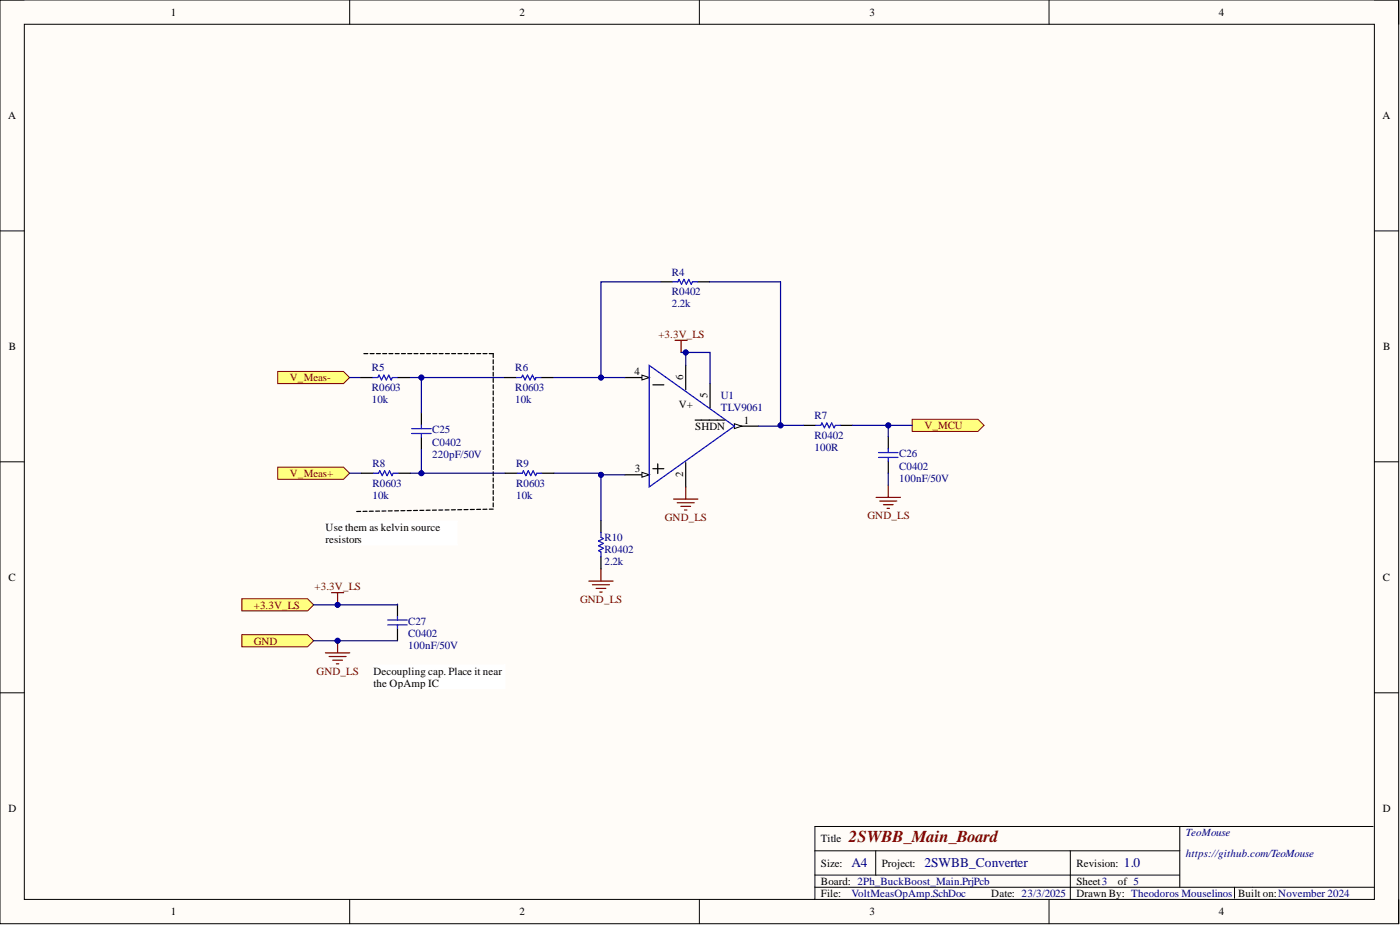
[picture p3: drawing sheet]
<svg xmlns="http://www.w3.org/2000/svg" width="292mm" height="193mm" viewBox="0 0 292 193" stroke-linecap="round" stroke-linejoin="round" font-family="sans-serif">
<defs><g id="words">
<text font-size="3.5" fill="#800000" x="177.1" y="175.7">2SWBB_Main_Board</text>
<g font-size="2.8" fill="#000080">
<text x="177.6" y="181">A4</text>
<text x="192.9" y="181">2SWBB_Converter</text>
<text x="234.5" y="181">1.0</text>
</g>
<g font-size="2.3">
<text x="35.6" y="3.3">1</text>
<text x="108.4" y="3.3">2</text>
<text x="181.4" y="3.3">3</text>
<text x="254.3" y="3.3">4</text>
<text x="1.7" y="24.8">A</text>
<text x="288.4" y="24.8">A</text>
<text x="1.9" y="73">B</text>
<text x="288.6" y="73">B</text>
<text x="132.4" y="78.3">4</text>
<text x="142.5" y="79.3" transform="rotate(-90 142.5 79.3)">6</text>
<text x="147.6" y="83.1" transform="rotate(-90 147.6 83.1)">5</text>
<text x="141.6" y="85.1">V+</text>
<text x="145.1" y="89.7">SHDN</text>
<text x="155.2" y="88.4">1</text>
<text x="132.5" y="98.5">3</text>
<text x="142.5" y="99.6" transform="rotate(-90 142.5 99.6)">2</text>
<text x="67.9" y="110.7">Use them as kelvin source</text>
<text x="67.9" y="113.3">resistors</text>
<text x="1.8" y="121.2">C</text>
<text x="288.5" y="121.2">C</text>
<text x="77.9" y="140.7">Decoupling cap. Place it near</text>
<text x="77.9" y="143.3">t</text>
<text x="78.6" y="143.3">he OpAmp IC</text>
<text x="1.8" y="169.4">D</text>
<text x="288.5" y="169.4">D</text>
<text x="171.3" y="175.7">Title</text>
<text x="171.3" y="180.8">Size:</text>
<text x="171.3" y="184.6">Board: 2Ph_BuckBoost_Main.PrjPcb</text>
<text x="184" y="180.8">Project:</text>
<text x="224.6" y="180.8">Revision:</text>
<text x="224.6" y="184.6">Sheet3</text>
<text x="233.2" y="184.6">of 5</text>
<text x="35.6" y="190.9">1</text>
<text x="108.4" y="190.9">2</text>
<text x="171.3" y="187.1">File:</text>
<text x="181.4" y="190.9">3</text>
<text x="206.8" y="187.1">Date: 23/3/2025</text>
<text x="224.6" y="187.1">Drawn By: Theodoros Mouselinos</text>
<text x="254.3" y="190.9">4</text>
<text x="258.3" y="187.1">Built on:November 2024</text>
</g>
<g font-size="2.3" fill="#000080">
<text x="140.2" y="57.6">R4</text>
<text x="140.2" y="64.1">2.2k</text>
<text x="140.2" y="61.6">R0402</text>
<text x="77.6" y="77.5">R5</text>
<text x="107.5" y="77.5">R6</text>
<text x="77.6" y="81.6">R0603</text>
<text x="107.5" y="81.6">R0603</text>
<text x="150.4" y="83.2">U1</text>
<text x="77.6" y="84.1">10k</text>
<text x="107.5" y="84.1">10k</text>
<text x="150.4" y="85.8">TLV9061</text>
<text x="169.9" y="87.5">R7</text>
<text x="90.2" y="95.5">220pF/50V</text>
<text x="90.2" y="90.4">C25</text>
<text x="90.2" y="93">C0402</text>
<text x="169.9" y="94.1">100R</text>
<text x="169.9" y="91.5">R0402</text>
<text x="187.6" y="95.4">C26</text>
<text x="77.7" y="97.4">R8</text>
<text x="77.7" y="101.5">R0603</text>
<text x="107.7" y="97.4">R9</text>
<text x="107.7" y="101.5">R0603</text>
<text x="187.6" y="100.5">100nF/50V</text>
<text x="187.6" y="98">C0402</text>
<text x="77.7" y="104">10k</text>
<text x="107.7" y="104">10k</text>
<text x="126.1" y="112.8">R10</text>
<text x="126.1" y="117.9">2.2k</text>
<text x="126.1" y="115.4">R0402</text>
<text x="85.2" y="130.4">C27</text>
<text x="85.2" y="135.5">100nF/50V</text>
<text x="85.2" y="132.9">C0402</text>
<text x="247.4" y="174.4">TeoMouse</text>
<text x="247.4" y="178.8">https://github.com/TeoMouse</text>
<text x="177.6" y="187.1">VoltMeasOpAmp.SchDoc</text>
</g>
<g font-size="2.3" fill="#800000">
<text x="137.4" y="70.5">+3.3V_LS</text>
<text x="60.5" y="79.5">V_Meas-</text>
<text x="192.9" y="89.5">V_MCU</text>
<text x="60.5" y="99.5">V_Meas+</text>
<text x="138.7" y="108.7">GND_LS</text>
<text x="181" y="108.4">GND_LS</text>
<text x="65.6" y="123.1">+3.3V_LS</text>
<text x="121" y="125.8">GND_LS</text>
<text x="53" y="126.9">+3.3V_LS</text>
<text x="53" y="134.5">GND</text>
<text x="66.1" y="140.8">GND_LS</text>
</g>
</g></defs>
<path d="M0 0h291.8v192.7h-291.8z" fill-rule="evenodd" fill="#fffcf8"/>
<path d="M0 0h291.8v192.7h-291.8z" fill="none" stroke="#000" stroke-width=".21"/>
<path d="M5.1 5.1h281.7v182.5h-281.7z" fill-rule="evenodd" fill="#fffcf8"/>
<g fill="none" stroke="#000" stroke-width=".21">
<path d="M0 0h5.1M73 0v5.1M145.9 0v5.1M218.9 0v5.1M286.8 0h5v5.1M5.1 5.1h281.7v182.5h-281.7zM0 48.2h5.1M286.8 48.2h5M0 96.3h5.1M286.8 96.3h5M0 144.5h5.1M286.8 144.5h5"/>
<path d="M73 187.6v5.1M145.9 187.6v5.1M218.9 187.6v5.1M291.8 187.6v5.1"/>
</g>
<path d="M130.4 99h5.1" fill="none" stroke="#000" stroke-width=".25"/>
<path d="M133.9 98.5l1.6 .5-1.6 .6z" fill="#f8fcff"/>
<path d="M133.9 98.5l1.6 .5-1.6 .6z" fill="none" stroke="#000" stroke-width=".21"/>
<path d="M130.4 78.8h5.1" fill="none" stroke="#000" stroke-width=".25"/>
<path d="M133.9 78.3l1.6 .5-1.6 .5z" fill="#f8fcff"/>
<path d="M133.9 78.3l1.6 .5-1.6 .5z" fill="none" stroke="#000" stroke-width=".21"/>
<path d="M153.2 88.9h5.1" fill="none" stroke="#000" stroke-width=".25"/>
<path d="M153.2 88.4l1.5 .5-1.5 .5z" fill="#f8fcff"/>
<path d="M153.2 88.4l1.5 .5-1.5 .5z" fill="none" stroke="#000" stroke-width=".21"/>
<g fill="none" stroke="#000" stroke-width=".25">
<path d="M137.9 58.8h2.5M145.5 58.8h2.5M75.9 73.8h.8M77.2 73.8h.8M78.5 73.8h.9M79.8 73.8h.9M81.2 73.8h.8M82.5 73.8h.8M83.8 73.8h.8M85.1 73.8h.8M86.4 73.8h.8M87.7 73.8h.8"/>
<path d="M89 73.8h.8M90.3 73.8h.8M91.6 73.8h.8M92.9 73.8h.9M94.2 73.8h.9M95.5 73.8h.9M96.9 73.8h.8M98.2 73.8h.8M99.5 73.8h.8M100.8 73.8h.8M102.1 73.8h.8v.8M102.9 75.1v.8"/>
<path d="M102.9 76.4v.8M102.9 77.7v.8M102.9 79v.8M143.1 76.2v5.1M102.9 80.3v.8M102.9 81.6v.8M102.9 82.9v.8M102.9 84.2v.8M102.9 85.4v.9M102.9 86.7v.9M102.9 88v.9M102.9 89.3v.9"/>
<path d="M102.9 90.6v.9M102.9 91.9v.9M102.9 93.2v.8M102.9 94.5v.8M102.9 95.8v.8M102.9 97.1v.8M102.9 98.4v.8M102.9 99.7v.8M136.2 80.3h2.3M136.2 97.8h2.3M137.2 96.8v2M143.1 96.5v5.1"/>
<path d="M145 87.6h6.2M148.1 80v5.1M75.3 106.7h-.9M76.6 106.7h-.9M77.9 106.6l-.8 .1M79.2 106.6h-.8M80.5 106.6h-.8M81.8 106.6h-.8M83.2 106.6h-.9M84.5 106.5h-.9M85.8 106.5h-.8M87.1 106.5h-.8"/>
<path d="M88.4 106.5h-.8M89.7 106.4l-.8 .1M91.1 106.4h-.9M92.4 106.4h-.8M93.7 106.4h-.8M95 106.3l-.8 .1M96.3 106.3h-.8M97.6 106.3h-.8M99 106.3h-.9M100.3 106.3h-.9M101.6 106.2l-.8 .1M102.9 101v.8"/>
<path d="M102.9 102.3v.8M102.9 103.6v.8M102.9 104.9v.8M102.9 106.2h-.8M125.4 108.6v2.5M125.4 116.2v2.5"/>
</g>
<path d="M140.4 58.8h1l.3-.5 .5 1 .5-1 .5 1 .5-1 .5 1 .3-.5h1M135.5 76.2l17.7 12.7-17.7 12.7zM125.4 111.1v1l.5 .3-1 .5 1 .5-1 .5 1 .5-1 .5 .5 .2v1.1" fill="none" stroke="#00f" stroke-width=".25"/>
<path d="M140.8 71h2.6M142.1 71v2.5M125.4 118.7v2.5M140.5 104.1h5.1M141.3 104.9h3.5M142.1 105.6h2M142.8 106.4h.5M143.1 101.6v2.5M122.8 121.2h5.1M123.6 122h3.6M124.4 122.8h2M125.1 123.5h.5" fill="none" stroke="#800000" stroke-width=".25"/>
<path d="M67.9 108.7h27.5v5h-27.5z" fill-rule="evenodd" fill="#fff"/>
<path d="M67.9 108.7h27.5v5h-27.5z" fill="none" stroke="#fff" stroke-width=".21"/>
<path d="M57.9 77.5h13.8l1.2 1.3-1.2 1.2h-13.8z" fill-rule="evenodd" fill="#ffff80"/>
<path d="M57.9 77.5h13.8l1.2 1.3-1.2 1.2h-13.8z" fill="none" stroke="#800000" stroke-width=".21"/>
<path d="M57.9 97.5h13.8l1.2 1.2-1.2 1.3h-13.8z" fill-rule="evenodd" fill="#ffff80"/>
<path d="M57.9 97.5h13.8l1.2 1.2-1.2 1.3h-13.8z" fill="none" stroke="#800000" stroke-width=".21"/>
<path d="M87.9 86.1v2.6M87.9 91.2v2.5M167.7 88.7h2.5M175.3 88.7h2.5M185.3 91.1v2.6M185.3 96.2v2.5" fill="none" stroke="#000" stroke-width=".25"/>
<path d="M85.9 89.4h4M85.9 90.4h4M87.9 88.7v.7M87.9 90.4v.8M170.2 88.7h1l.3-.5 .5 1 .5-1 .5 1 .5-1 .5 1 .3-.5h1M183.3 94.4h4.1M183.3 95.4h4.1M185.3 93.7v.7M185.3 95.4v.8" fill="none" stroke="#00f" stroke-width=".25"/>
<path d="M182.8 103.8h5.1M183.6 104.5h3.5M184.3 105.3h2M185.1 106h.5M185.3 101.2v2.6" fill="none" stroke="#800000" stroke-width=".25"/>
<path d="M190.3 87.5h13.7l1.3 1.2-1.3 1.3h-13.7z" fill-rule="evenodd" fill="#ffff80"/>
<path d="M190.3 87.5h13.7l1.3 1.2-1.3 1.3h-13.7z" fill="none" stroke="#800000" stroke-width=".21"/>
<path d="M50.5 124.9h13.7l1.2 1.3-1.2 1.2h-13.7z" fill-rule="evenodd" fill="#ffff80"/>
<path d="M50.5 124.9h13.7l1.2 1.3-1.2 1.2h-13.7z" fill="none" stroke="#800000" stroke-width=".21"/>
<path d="M50.5 132.4h13.7l1.2 1.3-1.2 1.2h-13.7z" fill-rule="evenodd" fill="#ffff80"/>
<path d="M50.5 132.4h13.7l1.2 1.3-1.2 1.2h-13.7z" fill="none" stroke="#800000" stroke-width=".21"/>
<path d="M67.9 136.2h5.1M68.7 137h3.5M69.4 137.7h2.1M70.2 138.5h.5M70.4 133.7v2.5" fill="none" stroke="#800000" stroke-width=".25"/>
<circle cx="70.4" cy="133.7" r=".51" fill="#000080"/>
<circle cx="70.4" cy="133.7" r=".51" fill="none" stroke="#000080" stroke-width=".21"/>
<path d="M69.2 123.6h2.5M70.4 123.6v2.6" fill="none" stroke="#800000" stroke-width=".25"/>
<circle cx="70.4" cy="126.2" r=".51" fill="#000080"/>
<circle cx="70.4" cy="126.2" r=".51" fill="none" stroke="#000080" stroke-width=".21"/>
<path d="M82.9 126.1v2.5M82.9 131.1v2.6" fill="none" stroke="#000" stroke-width=".25"/>
<path d="M80.9 129.4h4.1M80.9 130.4h4.1M82.9 128.6v.8M82.9 130.4v.7" fill="none" stroke="#00f" stroke-width=".25"/>
<path d="M115.6 98.7h9.8v.3h5" fill="none" stroke="#000080" stroke-width=".25"/>
<circle cx="125.4" cy="99" r=".51" fill="#000080"/>
<circle cx="125.4" cy="99" r=".51" fill="none" stroke="#000080" stroke-width=".21"/>
<path d="M85.6 98.7h19.8" fill="none" stroke="#000080" stroke-width=".25"/>
<circle cx="87.9" cy="98.7" r=".51" fill="#000080"/>
<circle cx="87.9" cy="98.7" r=".51" fill="none" stroke="#000080" stroke-width=".21"/>
<path d="M137.9 58.8h-12.5v20" fill="none" stroke="#000080" stroke-width=".25"/>
<circle cx="125.4" cy="78.8" r=".51" fill="#000080"/>
<circle cx="125.4" cy="78.8" r=".51" fill="none" stroke="#000080" stroke-width=".21"/>
<path d="M115.4 78.8h15" fill="none" stroke="#000080" stroke-width=".25"/>
<circle cx="125.4" cy="78.8" r=".51" fill="#000080"/>
<circle cx="125.4" cy="78.8" r=".51" fill="none" stroke="#000080" stroke-width=".21"/>
<path d="M72.9 78.8h2.4M87.9 78.8h17.3M72.9 98.7h2.5" fill="none" stroke="#000080" stroke-width=".25"/>
<circle cx="87.9" cy="78.8" r=".51" fill="#000080"/>
<circle cx="87.9" cy="78.8" r=".51" fill="none" stroke="#000080" stroke-width=".21"/>
<path d="M85.4 78.8h2.5v7.3" fill="none" stroke="#000080" stroke-width=".25"/>
<circle cx="87.9" cy="78.8" r=".51" fill="#000080"/>
<circle cx="87.9" cy="78.8" r=".51" fill="none" stroke="#000080" stroke-width=".21"/>
<path d="M87.9 93.7v5" fill="none" stroke="#000080" stroke-width=".25"/>
<circle cx="87.9" cy="98.7" r=".51" fill="#000080"/>
<circle cx="87.9" cy="98.7" r=".51" fill="none" stroke="#000080" stroke-width=".21"/>
<path d="M148 58.8h14.9v29.9" fill="none" stroke="#000080" stroke-width=".25"/>
<circle cx="162.9" cy="88.7" r=".51" fill="#000080"/>
<circle cx="162.9" cy="88.7" r=".51" fill="none" stroke="#000080" stroke-width=".21"/>
<path d="M167.7 88.7l-9.4 .2" fill="none" stroke="#000080" stroke-width=".25"/>
<circle cx="162.9" cy="88.7" r=".51" fill="#000080"/>
<circle cx="162.9" cy="88.7" r=".51" fill="none" stroke="#000080" stroke-width=".21"/>
<path d="M177.8 88.7h7.5v2.4" fill="none" stroke="#000080" stroke-width=".25"/>
<circle cx="185.3" cy="88.7" r=".51" fill="#000080"/>
<circle cx="185.3" cy="88.7" r=".51" fill="none" stroke="#000080" stroke-width=".21"/>
<path d="M185.3 98.7v2.5M185.3 88.7h5" fill="none" stroke="#000080" stroke-width=".25"/>
<circle cx="185.3" cy="88.7" r=".51" fill="#000080"/>
<circle cx="185.3" cy="88.7" r=".51" fill="none" stroke="#000080" stroke-width=".21"/>
<path d="M82.9 126.1v.1h-17.5" fill="none" stroke="#000080" stroke-width=".25"/>
<circle cx="70.4" cy="126.2" r=".51" fill="#000080"/>
<circle cx="70.4" cy="126.2" r=".51" fill="none" stroke="#000080" stroke-width=".21"/>
<path d="M65.4 133.7h17.5" fill="none" stroke="#000080" stroke-width=".25"/>
<circle cx="70.4" cy="133.7" r=".51" fill="#000080"/>
<circle cx="70.4" cy="133.7" r=".51" fill="none" stroke="#000080" stroke-width=".21"/>
<path d="M77.9 138.7h27.5v4.9h-27.5z" fill-rule="evenodd" fill="#fff"/>
<path d="M77.9 138.7h27.5v4.9h-27.5z" fill="none" stroke="#fff" stroke-width=".21"/>
<path d="M75.3 78.8h2.5M82.9 78.8h2.5M105.2 78.8h2.6M112.9 78.8h2.5M75.4 98.7h2.6M83 98.7h2.6M105.4 98.7h2.5M113 98.7h2.6" fill="none" stroke="#000" stroke-width=".25"/>
<path d="M77.8 78.8h1l.3-.5 .5 1 .5-1 .5 1 .5-1 .5 1 .3-.5h1M107.8 78.8h1l.3-.5 .5 1 .5-1 .5 1 .5-1 .5 1 .2-.5h1.1M78 98.7h1l.2-.5 .5 1 .6-1 .5 1 .5-1 .5 1 .2-.5h1M107.9 98.7h1.1l.2-.5 .5 1 .5-1 .5 1 .5-1 .5 1 .3-.5h1" fill="none" stroke="#00f" stroke-width=".25"/>
<path d="M142.1 73.5h1v2.7" fill="none" stroke="#000080" stroke-width=".25"/>
<circle cx="143.1" cy="73.5" r=".51" fill="#000080"/>
<circle cx="143.1" cy="73.5" r=".51" fill="none" stroke="#000080" stroke-width=".21"/>
<path d="M143.1 73.5h5v6.5" fill="none" stroke="#000080" stroke-width=".25"/>
<circle cx="143.1" cy="73.5" r=".51" fill="#000080"/>
<circle cx="143.1" cy="73.5" r=".51" fill="none" stroke="#000080" stroke-width=".21"/>
<path d="M125.4 99v9.6" fill="none" stroke="#000080" stroke-width=".25"/>
<circle cx="125.4" cy="99" r=".51" fill="#000080"/>
<circle cx="125.4" cy="99" r=".51" fill="none" stroke="#000080" stroke-width=".21"/>
<path d="M170 177.5h76.2M182.7 177.5v5.1M223.3 177.5v10.1M246.2 172.4v12.7M286.5 172.4h-116.5v15.2M170 185.1h116.8M170 182.6h76.2M257.6 185.1v2.3" fill="none" stroke="#000" stroke-width=".21"/>
<use href="#words"/>
</svg>
